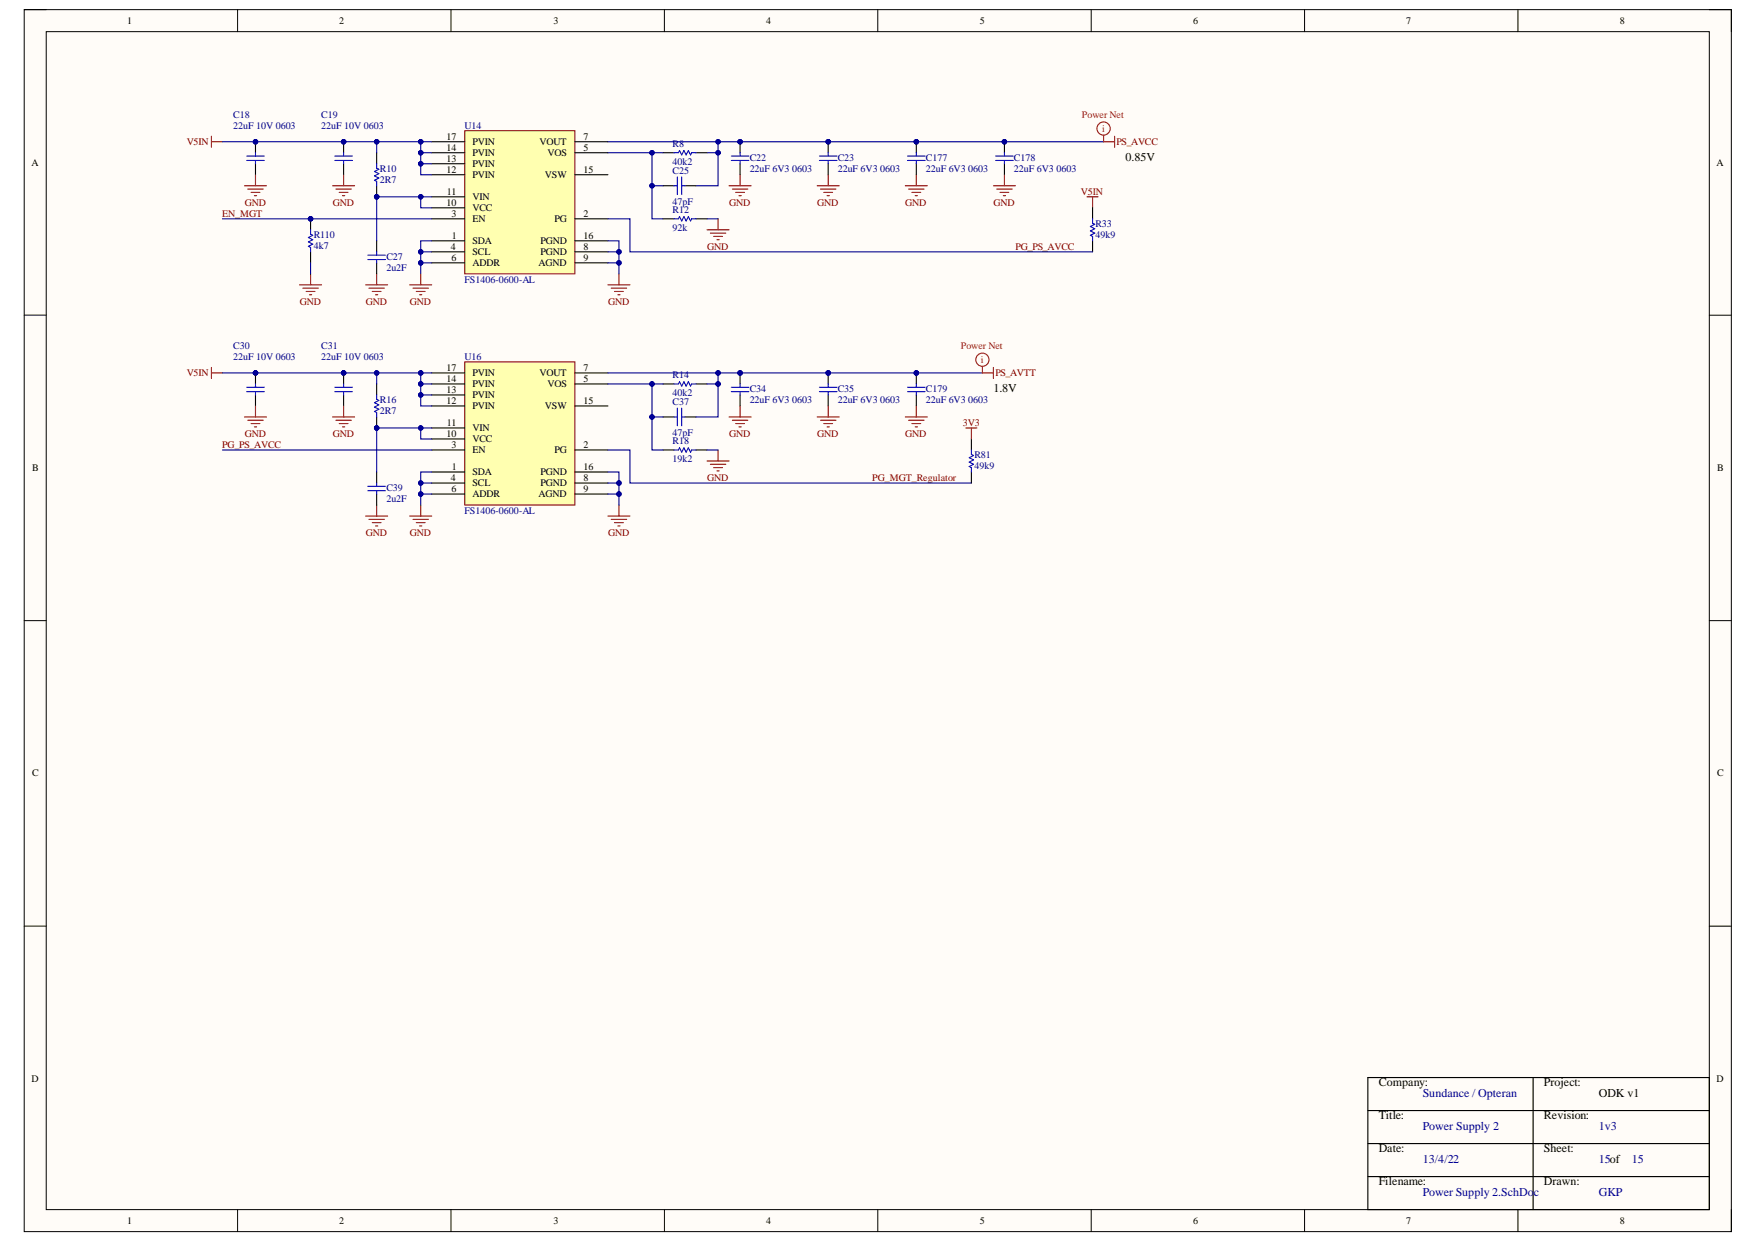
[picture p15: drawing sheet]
<svg xmlns="http://www.w3.org/2000/svg" width="297mm" height="210mm" viewBox="0 0 297 210" stroke-linecap="round" stroke-linejoin="round" font-family="sans-serif">
<defs><g id="words">
<g font-size="2">
<text x="190.3" y="27.2">0.85V</text>
<text x="167.9" y="66.3">1.8V</text>
<text x="233.1" y="183.5">Company:</text>
<text x="261" y="183.5">Project:</text>
<text x="270.3" y="185.3">ODK v1</text>
<text x="233.1" y="189">Title:</text>
<text x="261" y="189">Revision:</text>
<text x="233.1" y="194.7">Date:</text>
<text x="261" y="194.7">Sheet:</text>
<text x="233.1" y="200.3">Filename:</text>
<text x="261" y="200.3">Drawn:</text>
</g>
<g font-size="2" fill="#000080">
<text x="240.5" y="185.3">Sundance / Opteran</text>
<text x="240.5" y="191">Power Supply 2</text>
<text x="270.3" y="191">1v3</text>
<text x="240.5" y="196.6">13/4/22</text>
<text x="270.3" y="196.6">15of</text>
<text x="275.9" y="196.6">15</text>
<text x="240.5" y="202.1">Power Supply 2.SchDoc</text>
<text x="270.3" y="202.1">GKP</text>
</g>
<g font-size="1.7">
<text x="21.5" y="4.1">1</text>
<text x="57.4" y="4.1">2</text>
<text x="93.6" y="4.1">3</text>
<text x="129.5" y="4.1">4</text>
<text x="165.7" y="4.1">5</text>
<text x="201.7" y="4.1">6</text>
<text x="237.7" y="4.1">7</text>
<text x="273.9" y="4.1">8</text>
<text x="75.5" y="23.6">17</text>
<text x="98.7" y="23.6">7</text>
<text x="5.3" y="28">A</text>
<text x="75.5" y="29.2">12</text>
<text x="75.5" y="27.3">13</text>
<text x="75.5" y="25.5">14</text>
<text x="79.9" y="28.2">PVIN</text>
<text x="79.9" y="26.4">PVIN</text>
<text x="79.9" y="24.5">PVIN</text>
<text x="91.2" y="24.5">VOUT</text>
<text x="92.6" y="26.4">VOS</text>
<text x="98.7" y="25.5">5</text>
<text x="98.7" y="29.2">15</text>
<text x="290.2" y="28">A</text>
<text x="75.5" y="34.8">10</text>
<text x="75.6" y="32.9">11</text>
<text x="79.9" y="35.7">VCC</text>
<text x="79.9" y="33.8">VIN</text>
<text x="79.9" y="30.1">PVIN</text>
<text x="92.1" y="30.1">VSW</text>
<text x="76.3" y="36.6">3</text>
<text x="76.4" y="40.3">1</text>
<text x="79.9" y="41.3">SDA</text>
<text x="79.9" y="37.5">EN</text>
<text x="91.4" y="41.3">PGND</text>
<text x="93.7" y="37.5">PG</text>
<text x="98.7" y="36.6">2</text>
<text x="98.7" y="40.3">16</text>
<text x="76.2" y="42.2">4</text>
<text x="76.3" y="44.1">6</text>
<text x="79.9" y="43.1">SCL</text>
<text x="79.9" y="45">ADDR</text>
<text x="91" y="45">AGND</text>
<text x="91.4" y="43.1">PGND</text>
<text x="98.7" y="42.2">8</text>
<text x="98.7" y="44.1">9</text>
<text x="75.5" y="64.5">14</text>
<text x="75.5" y="62.6">17</text>
<text x="79.9" y="65.4">PVIN</text>
<text x="79.9" y="63.6">PVIN</text>
<text x="91.2" y="63.6">VOUT</text>
<text x="92.6" y="65.4">VOS</text>
<text x="98.7" y="64.5">5</text>
<text x="98.7" y="62.6">7</text>
<text x="75.5" y="68.2">12</text>
<text x="75.5" y="66.4">13</text>
<text x="75.6" y="71.9">11</text>
<text x="79.9" y="69.2">PVIN</text>
<text x="79.9" y="67.3">PVIN</text>
<text x="92.1" y="69.2">VSW</text>
<text x="98.7" y="68.2">15</text>
<text x="75.5" y="73.8">10</text>
<text x="76.3" y="75.7">3</text>
<text x="79.9" y="76.6">EN</text>
<text x="79.9" y="74.7">VCC</text>
<text x="79.9" y="72.9">VIN</text>
<text x="93.7" y="76.6">PG</text>
<text x="98.7" y="75.7">2</text>
<text x="5.4" y="79.6">B</text>
<text x="76.2" y="81.2">4</text>
<text x="76.3" y="83.1">6</text>
<text x="76.4" y="79.4">1</text>
<text x="79.9" y="80.3">SDA</text>
<text x="79.9" y="82.2">SCL</text>
<text x="91.4" y="82.2">PGND</text>
<text x="91.4" y="80.3">PGND</text>
<text x="98.7" y="81.2">8</text>
<text x="98.7" y="83.1">9</text>
<text x="98.7" y="79.4">16</text>
<text x="290.3" y="79.6">B</text>
<text x="79.9" y="84">ADDR</text>
<text x="91" y="84">AGND</text>
<text x="5.4" y="131.2">C</text>
<text x="290.3" y="131.2">C</text>
<text x="5.3" y="182.9">D</text>
<text x="290.2" y="182.9">D</text>
<text x="21.5" y="206.8">1</text>
<text x="57.4" y="206.8">2</text>
<text x="93.6" y="206.8">3</text>
<text x="129.5" y="206.8">4</text>
<text x="165.7" y="206.8">5</text>
<text x="201.7" y="206.8">6</text>
<text x="237.7" y="206.8">7</text>
<text x="273.9" y="206.8">8</text>
</g>
<g font-size="1.7" fill="#000080">
<text x="39.4" y="19.9">C18</text>
<text x="39.4" y="21.7">22uF 10V 0603</text>
<text x="54.3" y="19.9">C19</text>
<text x="54.3" y="21.7">22uF 10V 0603</text>
<text x="78.5" y="21.7">U14</text>
<text x="64.2" y="29">R10</text>
<text x="113.7" y="29.3">C25</text>
<text x="113.7" y="24.9">R8</text>
<text x="113.7" y="27.8">40k2</text>
<text x="126.7" y="27.1">C22</text>
<text x="126.7" y="29">22uF 6V3 0603</text>
<text x="141.6" y="27.1">C23</text>
<text x="141.6" y="29">22uF 6V3 0603</text>
<text x="156.5" y="27.1">C177</text>
<text x="156.5" y="29">22uF 6V3 0603</text>
<text x="171.4" y="27.1">C178</text>
<text x="171.4" y="29">22uF 6V3 0603</text>
<text x="64.2" y="30.9">2R7</text>
<text x="113.7" y="34.6">47pF</text>
<text x="53" y="40.2">R110</text>
<text x="113.7" y="36">R12</text>
<text x="113.7" y="39">92k</text>
<text x="185.2" y="38.3">R33</text>
<text x="185.2" y="40.2">49k9</text>
<text x="53" y="42">4k7</text>
<text x="65.3" y="43.9">C27</text>
<text x="65.3" y="45.7">2u2F</text>
<text x="78.5" y="47.8">FS1406-0600-AL</text>
<text x="39.4" y="58.9">C30</text>
<text x="54.3" y="58.9">C31</text>
<text x="39.4" y="60.8">22uF 10V 0603</text>
<text x="54.3" y="60.8">22uF 10V 0603</text>
<text x="78.5" y="60.8">U16</text>
<text x="113.7" y="63.9">R14</text>
<text x="64.2" y="68.1">R16</text>
<text x="64.2" y="69.9">2R7</text>
<text x="113.7" y="68.4">C37</text>
<text x="113.7" y="66.9">40k2</text>
<text x="126.7" y="66.2">C34</text>
<text x="126.7" y="68.1">22uF 6V3 0603</text>
<text x="141.6" y="66.2">C35</text>
<text x="141.6" y="68.1">22uF 6V3 0603</text>
<text x="156.5" y="66.2">C179</text>
<text x="156.5" y="68.1">22uF 6V3 0603</text>
<text x="113.7" y="73.6">47pF</text>
<text x="113.7" y="75.1">R18</text>
<text x="164.7" y="77.4">R81</text>
<text x="65.3" y="82.9">C39</text>
<text x="113.7" y="78.1">19k2</text>
<text x="164.7" y="79.2">49k9</text>
<text x="65.3" y="84.8">2u2F</text>
<text x="78.5" y="86.8">FS1406-0600-AL</text>
</g>
<g font-size="1.7" fill="#f00">
<text x="182.9" y="19.9">Power Net</text>
<text x="186.3" y="22.2">i</text>
<text x="162.4" y="58.9">Power Net</text>
<text x="165.8" y="61.3">i</text>
</g>
<g font-size="1.7" fill="#800000">
<text x="31.6" y="24.5">V5IN</text>
<text x="188.8" y="24.5">PS_AVCC</text>
<text x="41.4" y="34.8">GND</text>
<text x="56.3" y="34.8">GND</text>
<text x="123.3" y="34.8">GND</text>
<text x="138.2" y="34.8">GND</text>
<text x="153.1" y="34.8">GND</text>
<text x="167.9" y="34.8">GND</text>
<text x="182.8" y="32.9">V5IN</text>
<text x="37.6" y="36.6">EN_MGT</text>
<text x="119.6" y="42.2">GND</text>
<text x="171.7" y="42.2">PG_PS_AVCC</text>
<text x="50.7" y="51.5">GND</text>
<text x="61.8" y="51.5">GND</text>
<text x="69.3" y="51.5">GND</text>
<text x="102.8" y="51.5">GND</text>
<text x="31.6" y="63.6">V5IN</text>
<text x="168.3" y="63.6">PS_AVTT</text>
<text x="162.8" y="71.9">3V3</text>
<text x="37.6" y="75.7">PG_PS_AVCC</text>
<text x="41.4" y="73.8">GND</text>
<text x="56.3" y="73.8">GND</text>
<text x="123.3" y="73.8">GND</text>
<text x="138.2" y="73.8">GND</text>
<text x="153.1" y="73.8">GND</text>
<text x="119.6" y="81.2">GND</text>
<text x="147.5" y="81.2">PG_MGT_Regulator</text>
<text x="61.8" y="90.5">GND</text>
<text x="69.3" y="90.5">GND</text>
<text x="102.8" y="90.5">GND</text>
</g>
</g></defs>
<path d="M4.1 1.6h288.6v206.5h-288.6z" fill-rule="evenodd" fill="#fffcf8"/>
<path d="M4.1 1.6h288.6v206.5h-288.6z" fill="none" stroke="#000" stroke-width=".17"/>
<path d="M7.8 5.4h281.2v199h-281.2z" fill-rule="evenodd" fill="#fffcf8"/>
<g fill="none" stroke="#000" stroke-width=".17">
<path d="M4.1 1.6h3.7M7.8 5.4h281.2v199h-281.2zM40.2 1.6v3.8M76.2 1.6v3.8M112.3 1.6v3.8M148.4 1.6v3.8M184.5 1.6v3.8M220.6 1.6v3.8M256.6 1.6v3.8M289 1.6h3.7v3.8M4.1 53.3h3.7M289 53.3h3.7"/>
<path d="M4.1 104.9h3.7M289 104.9h3.7M4.1 156.5h3.7M289 156.5h3.7M40.2 204.4v3.7M76.2 204.4v3.7M112.3 204.4v3.7M148.4 204.4v3.7M184.5 204.4v3.7M220.6 204.4v3.7M256.6 204.4v3.7M292.7 204.4v3.7"/>
</g>
<path d="M231.3 182.1h57.7v22.3h-57.7zM231.3 187.7h57.7M231.3 193.3h57.7M231.3 198.9h57.7M259.2 182.1v22.3" fill="none" stroke="#000" stroke-width=".19"/>
<path d="M186.6 24h1.8M188.4 23v1.9" fill="none" stroke="#800000" stroke-width=".19"/>
<path d="M78.6 22.1h18.6v24.2h-18.6z" fill-rule="evenodd" fill="#ffffb0"/>
<path d="M78.6 22.1h18.6v24.2h-18.6z" fill="none" stroke="#800000" stroke-width=".17"/>
<g fill="none" stroke="#000" stroke-width=".19">
<path d="M73 37h5.6M73 25.8h5.6M73 24h5.6M73 35.1h5.6M73 33.3h5.6M73 29.5h5.6M73 27.7h5.6M97.2 37h5.6M97.2 25.8h5.6M97.2 24h5.6M97.2 29.5h5.6M73 40.7h5.6"/>
<path d="M73 42.6h5.6M73 44.4h5.6M97.2 40.7h5.6M97.2 42.6h5.6M97.2 44.4h5.6"/>
</g>
<circle cx="125.1" cy="24" r=".37" fill="#000080"/>
<circle cx="125.1" cy="24" r=".37" fill="none" stroke="#000080" stroke-width=".17"/>
<path d="M125.1 24v1.8M125.1 27.7v1.8" fill="none" stroke="#000" stroke-width=".19"/>
<circle cx="125.1" cy="24" r=".37" fill="#000080"/>
<circle cx="125.1" cy="24" r=".37" fill="none" stroke="#000080" stroke-width=".17"/>
<path d="M123.6 26.4h3M123.6 27.1h3M125.1 25.8v.6M125.1 27.1v.6" fill="none" stroke="#00f" stroke-width=".19"/>
<circle cx="140" cy="24" r=".37" fill="#000080"/>
<circle cx="140" cy="24" r=".37" fill="none" stroke="#000080" stroke-width=".17"/>
<path d="M140 24v1.8M140 27.7v1.8" fill="none" stroke="#000" stroke-width=".19"/>
<circle cx="140" cy="24" r=".37" fill="#000080"/>
<circle cx="140" cy="24" r=".37" fill="none" stroke="#000080" stroke-width=".17"/>
<path d="M138.5 26.4h3M138.5 27.1h3M140 25.8v.6M140 27.1v.6" fill="none" stroke="#00f" stroke-width=".19"/>
<circle cx="43.2" cy="24" r=".37" fill="#000080"/>
<circle cx="43.2" cy="24" r=".37" fill="none" stroke="#000080" stroke-width=".17"/>
<path d="M43.2 24v1.8M43.2 27.7v1.8" fill="none" stroke="#000" stroke-width=".19"/>
<circle cx="43.2" cy="24" r=".37" fill="#000080"/>
<circle cx="43.2" cy="24" r=".37" fill="none" stroke="#000080" stroke-width=".17"/>
<path d="M41.7 26.4h3M41.7 27.1h3M43.2 25.8v.6M43.2 27.1v.6" fill="none" stroke="#00f" stroke-width=".19"/>
<circle cx="58.1" cy="24" r=".37" fill="#000080"/>
<circle cx="58.1" cy="24" r=".37" fill="none" stroke="#000080" stroke-width=".17"/>
<path d="M58.1 24v1.8M58.1 27.7v1.8" fill="none" stroke="#000" stroke-width=".19"/>
<circle cx="58.1" cy="24" r=".37" fill="#000080"/>
<circle cx="58.1" cy="24" r=".37" fill="none" stroke="#000080" stroke-width=".17"/>
<path d="M56.6 26.4h3M56.6 27.1h3M58.1 25.8v.6M58.1 27.1v.6" fill="none" stroke="#00f" stroke-width=".19"/>
<g fill="none" stroke="#800000" stroke-width=".19">
<path d="M35.7 23v1.9M35.7 24h1.9M41.3 31.4h3.8M41.9 32h2.6M42.5 32.5h1.4M43 33.1h.4M43.2 29.5v1.9M56.2 31.4h3.7M56.8 32h2.6M57.3 32.5h1.5M57.9 33.1h.4M58.1 29.5v1.9"/>
<path d="M119.5 38.8h3.8M120.1 39.4h2.6M120.7 40h1.4M121.4 37v1.8M123.3 31.4h3.7M123.8 32h2.6M124.4 32.5h1.5M124.9 33.1h.4M125.1 29.5v1.9M138.2 31.4h3.7M138.7 32h2.6M139.3 32.5h1.5"/>
<path d="M139.8 33.1h.4M140 29.5v1.9M61.8 48.1h3.7M62.4 48.7h2.6M62.9 49.3h1.5M63.5 49.8h.4M63.7 46.3v1.8M69.3 48.1h3.7M69.8 48.7h2.6M70.4 49.3h1.5M70.9 49.8h.4M71.1 46.3v1.8"/>
<path d="M102.8 48.1h3.7M103.3 48.7h2.6M103.9 49.3h1.5M104.5 49.8h.3M104.6 46.3v1.8M121.2 40.5h.4M166.1 63h1.8M167.9 62.1v1.9"/>
</g>
<path d="M78.6 61.2h18.6v24.2h-18.6z" fill-rule="evenodd" fill="#ffffb0"/>
<path d="M78.6 61.2h18.6v24.2h-18.6z" fill="none" stroke="#800000" stroke-width=".17"/>
<g fill="none" stroke="#000" stroke-width=".19">
<path d="M73 79.8h5.6M73 76h5.6M73 64.9h5.6M73 63h5.6M73 74.2h5.6M73 72.3h5.6M73 68.6h5.6M73 66.8h5.6M97.2 79.8h5.6M97.2 76h5.6M97.2 64.9h5.6M97.2 63h5.6"/>
<path d="M97.2 68.6h5.6M73 81.6h5.6M73 83.5h5.6M97.2 81.6h5.6M97.2 83.5h5.6"/>
</g>
<circle cx="125.1" cy="63" r=".37" fill="#000080"/>
<circle cx="125.1" cy="63" r=".37" fill="none" stroke="#000080" stroke-width=".17"/>
<path d="M125.1 63v1.9M125.1 66.8v1.8" fill="none" stroke="#000" stroke-width=".19"/>
<circle cx="125.1" cy="63" r=".37" fill="#000080"/>
<circle cx="125.1" cy="63" r=".37" fill="none" stroke="#000080" stroke-width=".17"/>
<path d="M123.6 65.4h3M123.6 66.2h3M125.1 64.9v.5M125.1 66.2v.6" fill="none" stroke="#00f" stroke-width=".19"/>
<circle cx="140" cy="63" r=".37" fill="#000080"/>
<circle cx="140" cy="63" r=".37" fill="none" stroke="#000080" stroke-width=".17"/>
<path d="M140 63v1.9M140 66.8v1.8" fill="none" stroke="#000" stroke-width=".19"/>
<circle cx="140" cy="63" r=".37" fill="#000080"/>
<circle cx="140" cy="63" r=".37" fill="none" stroke="#000080" stroke-width=".17"/>
<path d="M138.5 65.4h3M138.5 66.2h3M140 64.9v.5M140 66.2v.6" fill="none" stroke="#00f" stroke-width=".19"/>
<circle cx="43.2" cy="63" r=".37" fill="#000080"/>
<circle cx="43.2" cy="63" r=".37" fill="none" stroke="#000080" stroke-width=".17"/>
<path d="M43.2 63v1.9M43.2 66.8v1.8" fill="none" stroke="#000" stroke-width=".19"/>
<circle cx="43.2" cy="63" r=".37" fill="#000080"/>
<circle cx="43.2" cy="63" r=".37" fill="none" stroke="#000080" stroke-width=".17"/>
<path d="M41.7 65.4h3M41.7 66.2h3M43.2 64.9v.5M43.2 66.2v.6" fill="none" stroke="#00f" stroke-width=".19"/>
<circle cx="58.1" cy="63" r=".37" fill="#000080"/>
<circle cx="58.1" cy="63" r=".37" fill="none" stroke="#000080" stroke-width=".17"/>
<path d="M58.1 63v1.9M58.1 66.8v1.8" fill="none" stroke="#000" stroke-width=".19"/>
<circle cx="58.1" cy="63" r=".37" fill="#000080"/>
<circle cx="58.1" cy="63" r=".37" fill="none" stroke="#000080" stroke-width=".17"/>
<path d="M114 31.4h.5M114.5 29.9v3M115.3 29.9v3M115.3 31.4h.5M62.2 43.1h3M62.2 43.9h3M63.7 42.6v.5M63.7 43.9v.5M56.6 65.4h3M56.6 66.2h3M58.1 64.9v.5M58.1 66.2v.6" fill="none" stroke="#00f" stroke-width=".19"/>
<g fill="none" stroke="#800000" stroke-width=".19">
<path d="M183.8 33.3h1.8M184.7 33.3v1.8M35.7 62.1v1.9M35.7 63h1.9M41.3 70.5h3.8M41.9 71h2.6M42.5 71.6h1.4M43 72.1h.4M43.2 68.6v1.9M56.2 70.5h3.7M56.8 71h2.6M57.3 71.6h1.5"/>
<path d="M57.9 72.1h.4M58.1 68.6v1.9M119.5 77.9h3.8M120.1 78.5h2.6M120.7 79h1.4M121.2 79.6h.4M121.4 76v1.9M123.3 70.5h3.7M123.8 71h2.6M124.4 71.6h1.5M124.9 72.1h.4M125.1 68.6v1.9"/>
<path d="M138.2 70.5h3.7M138.7 71h2.6M139.3 71.6h1.5M139.8 72.1h.4M140 68.6v1.9M61.8 87.2h3.7M62.4 87.8h2.6M62.9 88.3h1.5M63.5 88.9h.4M63.7 85.4v1.8M69.3 87.2h3.7M69.8 87.8h2.6"/>
<path d="M70.4 88.3h1.5M70.9 88.9h.4M71.1 85.4v1.8M102.8 87.2h3.7M103.3 87.8h2.6M103.9 88.3h1.5M104.5 88.9h.3M104.6 85.4v1.8"/>
</g>
<path d="M112.1 31.4h1.9M115.8 31.4h1.9M63.7 40.7v1.9M63.7 44.4v1.9" fill="none" stroke="#000" stroke-width=".19"/>
<circle cx="63.7" cy="33.3" r=".37" fill="#000080"/>
<circle cx="63.7" cy="33.3" r=".37" fill="none" stroke="#000080" stroke-width=".17"/>
<path d="M63.7 25.8v1.9M63.7 31.4v1.9" fill="none" stroke="#000" stroke-width=".19"/>
<circle cx="63.7" cy="33.3" r=".37" fill="#000080"/>
<circle cx="63.7" cy="33.3" r=".37" fill="none" stroke="#000080" stroke-width=".17"/>
<path d="M63.7 27.7v.7l.3 .2-.7 .4 .7 .4-.7 .3 .7 .4-.7 .4 .4 .2v.7M114 37h.7l.2-.4 .4 .7 .3-.7 .4 .7 .4-.7 .3 .7 .2-.3h.8M184.7 37v.7l.4 .2-.8 .4 .8 .4-.8 .3 .8 .4-.8 .4 .4 .2v.7M114 70.5h.5M114.5 69v3M115.3 69v3M115.3 70.5h.5M62.2 82.2h3M62.2 82.9h3M63.7 81.6v.6M63.7 82.9v.6" fill="none" stroke="#00f" stroke-width=".19"/>
<path d="M112.1 37h1.9M117.7 37h1.8M184.7 35.1v1.9M184.7 40.7v1.9M63.7 79.8v1.8M112.1 70.5h1.9M115.8 70.5h1.9M63.7 83.5v1.9" fill="none" stroke="#000" stroke-width=".19"/>
<circle cx="63.7" cy="72.3" r=".37" fill="#000080"/>
<circle cx="63.7" cy="72.3" r=".37" fill="none" stroke="#000080" stroke-width=".17"/>
<path d="M63.7 64.9v1.9M63.7 70.5v1.8" fill="none" stroke="#000" stroke-width=".19"/>
<circle cx="63.7" cy="72.3" r=".37" fill="#000080"/>
<circle cx="63.7" cy="72.3" r=".37" fill="none" stroke="#000080" stroke-width=".17"/>
<path d="M114 25.8h.7l.2-.4 .4 .8 .3-.8 .4 .8 .4-.8 .3 .8 .2-.4h.8M63.7 66.8v.7l.3 .2-.7 .4 .7 .3-.7 .4 .7 .4-.7 .3 .4 .2v.8M114 76h.7l.2-.3 .4 .7 .3-.7 .4 .7 .4-.7 .3 .7 .2-.4h.8M114 64.9h.7l.2-.4 .4 .8 .3-.8 .4 .8 .4-.8 .3 .8 .2-.4h.8M164.2 76v.8l.4 .2-.7 .4 .7 .3-.7 .4 .7 .4-.7 .3 .3 .2v.8" fill="none" stroke="#00f" stroke-width=".19"/>
<path d="M112.1 25.8h1.9M117.7 25.8h1.8M112.1 76h1.9M112.1 64.9h1.9M117.7 76h1.8M117.7 64.9h1.8M164.2 74.2v1.8M164.2 79.8v1.8" fill="none" stroke="#000" stroke-width=".19"/>
<path d="M163.3 72.3h1.9M164.2 72.3v1.9" fill="none" stroke="#800000" stroke-width=".19"/>
<circle cx="52.5" cy="37" r=".37" fill="#000080"/>
<circle cx="52.5" cy="37" r=".37" fill="none" stroke="#000080" stroke-width=".17"/>
<path d="M52.5 37v1.8" fill="none" stroke="#000" stroke-width=".19"/>
<circle cx="52.5" cy="37" r=".37" fill="#000080"/>
<circle cx="52.5" cy="37" r=".37" fill="none" stroke="#000080" stroke-width=".17"/>
<path d="M52.5 42.6v1.8" fill="none" stroke="#000" stroke-width=".19"/>
<path d="M52.5 38.8v.8l.4 .2-.8 .3 .8 .4-.8 .4 .8 .4-.8 .3 .4 .2v.8" fill="none" stroke="#00f" stroke-width=".19"/>
<path d="M50.6 48.1h3.8M51.2 48.7h2.6M51.8 49.3h1.4M52.3 49.8h.4M52.5 46.3v1.8" fill="none" stroke="#800000" stroke-width=".19"/>
<circle cx="154.9" cy="24" r=".37" fill="#000080"/>
<circle cx="154.9" cy="24" r=".37" fill="none" stroke="#000080" stroke-width=".17"/>
<path d="M154.9 24v1.8M154.9 27.7v1.8" fill="none" stroke="#000" stroke-width=".19"/>
<circle cx="154.9" cy="24" r=".37" fill="#000080"/>
<circle cx="154.9" cy="24" r=".37" fill="none" stroke="#000080" stroke-width=".17"/>
<path d="M153.4 26.4h3M153.4 27.1h3M154.9 25.8v.6M154.9 27.1v.6" fill="none" stroke="#00f" stroke-width=".19"/>
<path d="M153.1 31.4h3.7M153.6 32h2.6M154.2 32.5h1.5M154.7 33.1h.4M154.9 29.5v1.9" fill="none" stroke="#800000" stroke-width=".19"/>
<circle cx="154.9" cy="63" r=".37" fill="#000080"/>
<circle cx="154.9" cy="63" r=".37" fill="none" stroke="#000080" stroke-width=".17"/>
<path d="M154.9 63v1.9M154.9 66.8v1.8" fill="none" stroke="#000" stroke-width=".19"/>
<circle cx="154.9" cy="63" r=".37" fill="#000080"/>
<circle cx="154.9" cy="63" r=".37" fill="none" stroke="#000080" stroke-width=".17"/>
<path d="M153.4 65.4h3M153.4 66.2h3M154.9 64.9v.5M154.9 66.2v.6" fill="none" stroke="#00f" stroke-width=".19"/>
<path d="M153.1 70.5h3.7M153.6 71h2.6M154.2 71.6h1.5M154.7 72.1h.4M154.9 68.6v1.9" fill="none" stroke="#800000" stroke-width=".19"/>
<path d="M71.1 25.8h1.9" fill="none" stroke="#000080" stroke-width=".19"/>
<circle cx="71.1" cy="25.8" r=".37" fill="#000080"/>
<circle cx="71.1" cy="25.8" r=".37" fill="none" stroke="#000080" stroke-width=".17"/>
<path d="M71.1 27.7h1.9" fill="none" stroke="#000080" stroke-width=".19"/>
<circle cx="71.1" cy="27.7" r=".37" fill="#000080"/>
<circle cx="71.1" cy="27.7" r=".37" fill="none" stroke="#000080" stroke-width=".17"/>
<path d="M102.8 42.6h1.8" fill="none" stroke="#000080" stroke-width=".19"/>
<circle cx="104.6" cy="42.6" r=".37" fill="#000080"/>
<circle cx="104.6" cy="42.6" r=".37" fill="none" stroke="#000080" stroke-width=".17"/>
<path d="M102.8 44.4h1.8" fill="none" stroke="#000080" stroke-width=".19"/>
<circle cx="104.6" cy="44.4" r=".37" fill="#000080"/>
<circle cx="104.6" cy="44.4" r=".37" fill="none" stroke="#000080" stroke-width=".17"/>
<path d="M37.6 24h35.4" fill="none" stroke="#000080" stroke-width=".19"/>
<circle cx="43.2" cy="24" r=".37" fill="#000080"/>
<circle cx="43.2" cy="24" r=".37" fill="none" stroke="#000080" stroke-width=".17"/>
<circle cx="58.1" cy="24" r=".37" fill="#000080"/>
<circle cx="58.1" cy="24" r=".37" fill="none" stroke="#000080" stroke-width=".17"/>
<circle cx="63.7" cy="24" r=".37" fill="#000080"/>
<circle cx="63.7" cy="24" r=".37" fill="none" stroke="#000080" stroke-width=".17"/>
<circle cx="71.1" cy="24" r=".37" fill="#000080"/>
<circle cx="71.1" cy="24" r=".37" fill="none" stroke="#000080" stroke-width=".17"/>
<path d="M71.1 24v5.5h1.9" fill="none" stroke="#000080" stroke-width=".19"/>
<circle cx="71.1" cy="27.7" r=".37" fill="#000080"/>
<circle cx="71.1" cy="27.7" r=".37" fill="none" stroke="#000080" stroke-width=".17"/>
<circle cx="71.1" cy="25.8" r=".37" fill="#000080"/>
<circle cx="71.1" cy="25.8" r=".37" fill="none" stroke="#000080" stroke-width=".17"/>
<circle cx="71.1" cy="24" r=".37" fill="#000080"/>
<circle cx="71.1" cy="24" r=".37" fill="none" stroke="#000080" stroke-width=".17"/>
<path d="M102.8 40.7h1.8v5.6" fill="none" stroke="#000080" stroke-width=".19"/>
<circle cx="104.6" cy="42.6" r=".37" fill="#000080"/>
<circle cx="104.6" cy="42.6" r=".37" fill="none" stroke="#000080" stroke-width=".17"/>
<circle cx="104.6" cy="44.4" r=".37" fill="#000080"/>
<circle cx="104.6" cy="44.4" r=".37" fill="none" stroke="#000080" stroke-width=".17"/>
<path d="M102.8 24h83.8" fill="none" stroke="#000080" stroke-width=".19"/>
<circle cx="169.8" cy="24" r=".37" fill="#000080"/>
<circle cx="169.8" cy="24" r=".37" fill="none" stroke="#000080" stroke-width=".17"/>
<circle cx="154.9" cy="24" r=".37" fill="#000080"/>
<circle cx="154.9" cy="24" r=".37" fill="none" stroke="#000080" stroke-width=".17"/>
<circle cx="140" cy="24" r=".37" fill="#000080"/>
<circle cx="140" cy="24" r=".37" fill="none" stroke="#000080" stroke-width=".17"/>
<circle cx="125.1" cy="24" r=".37" fill="#000080"/>
<circle cx="125.1" cy="24" r=".37" fill="none" stroke="#000080" stroke-width=".17"/>
<circle cx="121.4" cy="24" r=".37" fill="#000080"/>
<circle cx="121.4" cy="24" r=".37" fill="none" stroke="#000080" stroke-width=".17"/>
<path d="M121.4 24v7.4h-3.7" fill="none" stroke="#000080" stroke-width=".19"/>
<circle cx="121.4" cy="24" r=".37" fill="#000080"/>
<circle cx="121.4" cy="24" r=".37" fill="none" stroke="#000080" stroke-width=".17"/>
<circle cx="121.4" cy="25.8" r=".37" fill="#000080"/>
<circle cx="121.4" cy="25.8" r=".37" fill="none" stroke="#000080" stroke-width=".17"/>
<path d="M119.5 25.8h1.9" fill="none" stroke="#000080" stroke-width=".19"/>
<circle cx="121.4" cy="25.8" r=".37" fill="#000080"/>
<circle cx="121.4" cy="25.8" r=".37" fill="none" stroke="#000080" stroke-width=".17"/>
<path d="M110.2 25.8h1.9" fill="none" stroke="#000080" stroke-width=".19"/>
<circle cx="110.2" cy="25.8" r=".37" fill="#000080"/>
<circle cx="110.2" cy="25.8" r=".37" fill="none" stroke="#000080" stroke-width=".17"/>
<path d="M102.8 25.8h7.4v5.6h1.9" fill="none" stroke="#000080" stroke-width=".19"/>
<circle cx="110.2" cy="25.8" r=".37" fill="#000080"/>
<circle cx="110.2" cy="25.8" r=".37" fill="none" stroke="#000080" stroke-width=".17"/>
<circle cx="110.2" cy="31.4" r=".37" fill="#000080"/>
<circle cx="110.2" cy="31.4" r=".37" fill="none" stroke="#000080" stroke-width=".17"/>
<path d="M102.8 37h3.7v5.6h78.2M73 40.7h-1.9v5.6" fill="none" stroke="#000080" stroke-width=".19"/>
<circle cx="71.1" cy="42.6" r=".37" fill="#000080"/>
<circle cx="71.1" cy="42.6" r=".37" fill="none" stroke="#000080" stroke-width=".17"/>
<circle cx="71.1" cy="44.4" r=".37" fill="#000080"/>
<circle cx="71.1" cy="44.4" r=".37" fill="none" stroke="#000080" stroke-width=".17"/>
<path d="M71.1 42.6h1.9" fill="none" stroke="#000080" stroke-width=".19"/>
<circle cx="71.1" cy="42.6" r=".37" fill="#000080"/>
<circle cx="71.1" cy="42.6" r=".37" fill="none" stroke="#000080" stroke-width=".17"/>
<path d="M71.1 44.4h1.9" fill="none" stroke="#000080" stroke-width=".19"/>
<circle cx="71.1" cy="44.4" r=".37" fill="#000080"/>
<circle cx="71.1" cy="44.4" r=".37" fill="none" stroke="#000080" stroke-width=".17"/>
<path d="M73 33.3h-9.3v7.4" fill="none" stroke="#000080" stroke-width=".19"/>
<circle cx="63.7" cy="33.3" r=".37" fill="#000080"/>
<circle cx="63.7" cy="33.3" r=".37" fill="none" stroke="#000080" stroke-width=".17"/>
<circle cx="71.1" cy="33.3" r=".37" fill="#000080"/>
<circle cx="71.1" cy="33.3" r=".37" fill="none" stroke="#000080" stroke-width=".17"/>
<path d="M63.7 24v1.8" fill="none" stroke="#000080" stroke-width=".19"/>
<circle cx="63.7" cy="24" r=".37" fill="#000080"/>
<circle cx="63.7" cy="24" r=".37" fill="none" stroke="#000080" stroke-width=".17"/>
<path d="M71.1 64.9h1.9" fill="none" stroke="#000080" stroke-width=".19"/>
<circle cx="71.1" cy="64.9" r=".37" fill="#000080"/>
<circle cx="71.1" cy="64.9" r=".37" fill="none" stroke="#000080" stroke-width=".17"/>
<path d="M71.1 66.8h1.9" fill="none" stroke="#000080" stroke-width=".19"/>
<circle cx="71.1" cy="66.7" r=".37" fill="#000080"/>
<circle cx="71.1" cy="66.7" r=".37" fill="none" stroke="#000080" stroke-width=".17"/>
<path d="M102.8 81.6h1.8" fill="none" stroke="#000080" stroke-width=".19"/>
<circle cx="104.6" cy="81.6" r=".37" fill="#000080"/>
<circle cx="104.6" cy="81.6" r=".37" fill="none" stroke="#000080" stroke-width=".17"/>
<path d="M102.8 83.5h1.8" fill="none" stroke="#000080" stroke-width=".19"/>
<circle cx="104.6" cy="83.5" r=".37" fill="#000080"/>
<circle cx="104.6" cy="83.5" r=".37" fill="none" stroke="#000080" stroke-width=".17"/>
<path d="M37.6 63h35.4" fill="none" stroke="#000080" stroke-width=".19"/>
<circle cx="43.2" cy="63" r=".37" fill="#000080"/>
<circle cx="43.2" cy="63" r=".37" fill="none" stroke="#000080" stroke-width=".17"/>
<circle cx="58.1" cy="63" r=".37" fill="#000080"/>
<circle cx="58.1" cy="63" r=".37" fill="none" stroke="#000080" stroke-width=".17"/>
<circle cx="63.7" cy="63" r=".37" fill="#000080"/>
<circle cx="63.7" cy="63" r=".37" fill="none" stroke="#000080" stroke-width=".17"/>
<circle cx="71.1" cy="63" r=".37" fill="#000080"/>
<circle cx="71.1" cy="63" r=".37" fill="none" stroke="#000080" stroke-width=".17"/>
<path d="M71.1 63v5.6h1.9" fill="none" stroke="#000080" stroke-width=".19"/>
<circle cx="71.1" cy="66.7" r=".37" fill="#000080"/>
<circle cx="71.1" cy="66.7" r=".37" fill="none" stroke="#000080" stroke-width=".17"/>
<circle cx="71.1" cy="64.9" r=".37" fill="#000080"/>
<circle cx="71.1" cy="64.9" r=".37" fill="none" stroke="#000080" stroke-width=".17"/>
<circle cx="71.1" cy="63" r=".37" fill="#000080"/>
<circle cx="71.1" cy="63" r=".37" fill="none" stroke="#000080" stroke-width=".17"/>
<path d="M102.8 63h63.3" fill="none" stroke="#000080" stroke-width=".19"/>
<circle cx="154.9" cy="63" r=".37" fill="#000080"/>
<circle cx="154.9" cy="63" r=".37" fill="none" stroke="#000080" stroke-width=".17"/>
<circle cx="140" cy="63" r=".37" fill="#000080"/>
<circle cx="140" cy="63" r=".37" fill="none" stroke="#000080" stroke-width=".17"/>
<circle cx="125.1" cy="63" r=".37" fill="#000080"/>
<circle cx="125.1" cy="63" r=".37" fill="none" stroke="#000080" stroke-width=".17"/>
<circle cx="121.4" cy="63" r=".37" fill="#000080"/>
<circle cx="121.4" cy="63" r=".37" fill="none" stroke="#000080" stroke-width=".17"/>
<path d="M121.4 63v7.5h-3.7" fill="none" stroke="#000080" stroke-width=".19"/>
<circle cx="121.4" cy="63" r=".37" fill="#000080"/>
<circle cx="121.4" cy="63" r=".37" fill="none" stroke="#000080" stroke-width=".17"/>
<circle cx="121.4" cy="64.9" r=".37" fill="#000080"/>
<circle cx="121.4" cy="64.9" r=".37" fill="none" stroke="#000080" stroke-width=".17"/>
<path d="M119.5 64.9h1.9" fill="none" stroke="#000080" stroke-width=".19"/>
<circle cx="121.4" cy="64.9" r=".37" fill="#000080"/>
<circle cx="121.4" cy="64.9" r=".37" fill="none" stroke="#000080" stroke-width=".17"/>
<path d="M110.2 64.9h1.9" fill="none" stroke="#000080" stroke-width=".19"/>
<circle cx="110.2" cy="64.9" r=".37" fill="#000080"/>
<circle cx="110.2" cy="64.9" r=".37" fill="none" stroke="#000080" stroke-width=".17"/>
<path d="M102.8 64.9h7.4v5.6h1.9" fill="none" stroke="#000080" stroke-width=".19"/>
<circle cx="110.2" cy="64.9" r=".37" fill="#000080"/>
<circle cx="110.2" cy="64.9" r=".37" fill="none" stroke="#000080" stroke-width=".17"/>
<circle cx="110.2" cy="70.5" r=".37" fill="#000080"/>
<circle cx="110.2" cy="70.5" r=".37" fill="none" stroke="#000080" stroke-width=".17"/>
<path d="M73 79.8h-1.9v5.6" fill="none" stroke="#000080" stroke-width=".19"/>
<circle cx="71.1" cy="81.6" r=".37" fill="#000080"/>
<circle cx="71.1" cy="81.6" r=".37" fill="none" stroke="#000080" stroke-width=".17"/>
<circle cx="71.1" cy="83.5" r=".37" fill="#000080"/>
<circle cx="71.1" cy="83.5" r=".37" fill="none" stroke="#000080" stroke-width=".17"/>
<path d="M71.1 81.6h1.9" fill="none" stroke="#000080" stroke-width=".19"/>
<circle cx="71.1" cy="81.6" r=".37" fill="#000080"/>
<circle cx="71.1" cy="81.6" r=".37" fill="none" stroke="#000080" stroke-width=".17"/>
<path d="M71.1 83.5h1.9" fill="none" stroke="#000080" stroke-width=".19"/>
<circle cx="71.1" cy="83.5" r=".37" fill="#000080"/>
<circle cx="71.1" cy="83.5" r=".37" fill="none" stroke="#000080" stroke-width=".17"/>
<path d="M73 72.3h-9.3v7.5" fill="none" stroke="#000080" stroke-width=".19"/>
<circle cx="63.7" cy="72.3" r=".37" fill="#000080"/>
<circle cx="63.7" cy="72.3" r=".37" fill="none" stroke="#000080" stroke-width=".17"/>
<circle cx="71.1" cy="72.3" r=".37" fill="#000080"/>
<circle cx="71.1" cy="72.3" r=".37" fill="none" stroke="#000080" stroke-width=".17"/>
<path d="M63.7 63v1.9" fill="none" stroke="#000080" stroke-width=".19"/>
<circle cx="63.7" cy="63" r=".37" fill="#000080"/>
<circle cx="63.7" cy="63" r=".37" fill="none" stroke="#000080" stroke-width=".17"/>
<path d="M102.8 79.8h1.8v5.6" fill="none" stroke="#000080" stroke-width=".19"/>
<circle cx="104.6" cy="81.6" r=".37" fill="#000080"/>
<circle cx="104.6" cy="81.6" r=".37" fill="none" stroke="#000080" stroke-width=".17"/>
<circle cx="104.6" cy="83.5" r=".37" fill="#000080"/>
<circle cx="104.6" cy="83.5" r=".37" fill="none" stroke="#000080" stroke-width=".17"/>
<path d="M37.6 37h35.4" fill="none" stroke="#000080" stroke-width=".19"/>
<circle cx="52.5" cy="37" r=".37" fill="#000080"/>
<circle cx="52.5" cy="37" r=".37" fill="none" stroke="#000080" stroke-width=".17"/>
<path d="M37.6 76h35.4M110.2 70.5v5.5h1.9M119.5 76h1.9" fill="none" stroke="#000080" stroke-width=".19"/>
<circle cx="110.2" cy="70.5" r=".37" fill="#000080"/>
<circle cx="110.2" cy="70.5" r=".37" fill="none" stroke="#000080" stroke-width=".17"/>
<path d="M110.2 31.4v5.6h1.9M119.5 37h1.9" fill="none" stroke="#000080" stroke-width=".19"/>
<circle cx="110.2" cy="31.4" r=".37" fill="#000080"/>
<circle cx="110.2" cy="31.4" r=".37" fill="none" stroke="#000080" stroke-width=".17"/>
<path d="M52.5 44.4v1.9M102.8 76h3.7v5.6h57.7" fill="none" stroke="#000080" stroke-width=".19"/>
<circle cx="169.8" cy="24" r=".37" fill="#000080"/>
<circle cx="169.8" cy="24" r=".37" fill="none" stroke="#000080" stroke-width=".17"/>
<path d="M169.8 24v1.8M169.8 27.7v1.8" fill="none" stroke="#000" stroke-width=".19"/>
<circle cx="169.8" cy="24" r=".37" fill="#000080"/>
<circle cx="169.8" cy="24" r=".37" fill="none" stroke="#000080" stroke-width=".17"/>
<path d="M168.3 26.4h3M168.3 27.1h3M169.8 25.8v.6M169.8 27.1v.6" fill="none" stroke="#00f" stroke-width=".19"/>
<path d="M167.9 31.4h3.8M168.5 32h2.6M169.1 32.5h1.5M169.6 33.1h.4M169.8 29.5v1.9" fill="none" stroke="#800000" stroke-width=".19"/>
<g fill="none" stroke="#f00" stroke-width=".19">
<path d="M186.6 22.8v1.2M166.1 61.9v1.1"/>
<circle cx="186.6" cy="21.7" r="1.12"/>
<circle cx="166.1" cy="60.8" r="1.12"/>
</g>
<path d="M71.1 33.3v1.8h1.9" fill="none" stroke="#000080" stroke-width=".19"/>
<circle cx="71.1" cy="33.3" r=".37" fill="#000080"/>
<circle cx="71.1" cy="33.3" r=".37" fill="none" stroke="#000080" stroke-width=".17"/>
<path d="M71.1 72.3v1.9h1.9" fill="none" stroke="#000080" stroke-width=".19"/>
<circle cx="71.1" cy="72.3" r=".37" fill="#000080"/>
<circle cx="71.1" cy="72.3" r=".37" fill="none" stroke="#000080" stroke-width=".17"/>
<use href="#words"/>
</svg>
